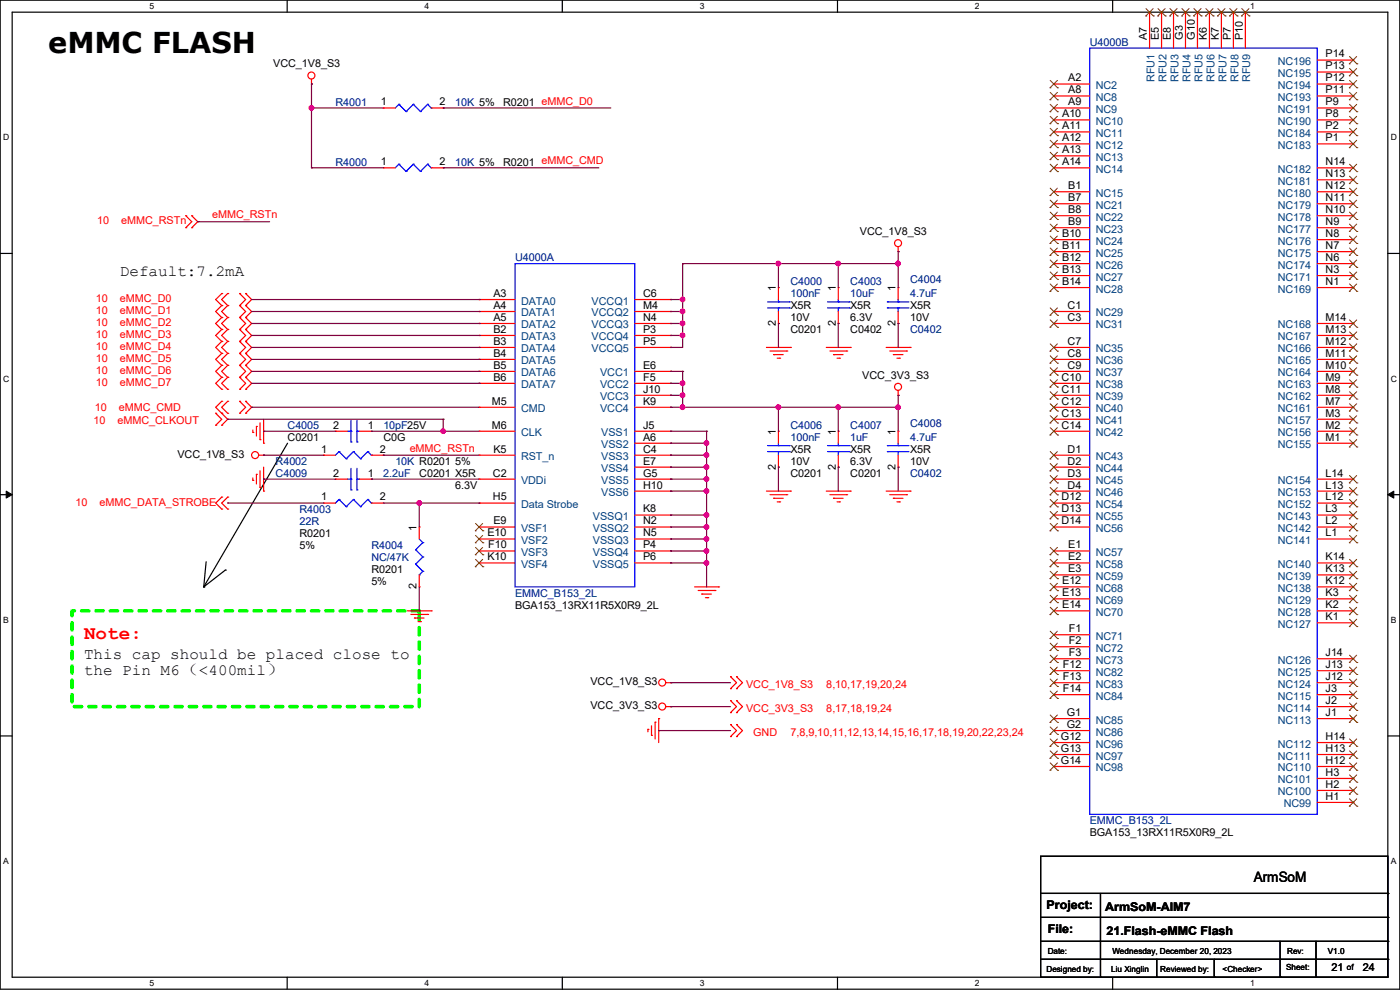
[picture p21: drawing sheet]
<svg xmlns="http://www.w3.org/2000/svg" width="297mm" height="210mm" viewBox="0 0 297 210" stroke-linecap="round" stroke-linejoin="round" font-family="sans-serif">
<defs><g id="words">
<text font-size="6.1" x="10.2" y="11.2">eMMC FLASH</text>
<text font-size="4.1" fill="#f00" x="17.8" y="135.6">Note:</text>
<g font-size="3.3">
<text x="25.4" y="58.5">Default:7.2mA</text>
<text x="17.8" y="139.8">This cap should be placed close to</text>
<text x="17.8" y="143.1">the Pin M6（&lt;400mil）</text>
</g>
<text font-size="3" x="266" y="187.2">ArmSoM</text>
<g font-size="2.5">
<text x="222" y="192.9">Project:</text>
<text x="222.3" y="198">File:</text>
<text x="234.5" y="193.2">ArmSoM-AIM7</text>
<text x="234.7" y="198.2">21.Flash-eMMC Flash</text>
</g>
<g font-size="2.3" fill="#000080">
<text x="231.2" y="9.7">U4000B</text>
<text x="71.2" y="22.4">R4001</text>
<text x="96.6" y="22.4">10K 5%</text>
<text x="71.2" y="35.1">R4000</text>
<text x="96.6" y="35.1">10K 5%</text>
<text x="109.3" y="55.5">U4000A</text>
<text x="167.7" y="60.5">C4000</text>
<text x="167.7" y="63.1">100nF</text>
<text x="180.4" y="60.5">C4003</text>
<text x="180.4" y="63.1">10uF</text>
<text x="193.1" y="60">C4004</text>
<text x="193.1" y="63.1">4.7uF</text>
<text x="193.1" y="70.7">C0402</text>
<text x="61" y="91">C4005</text>
<text x="81.3" y="91">10pF25V</text>
<text x="167.7" y="91">C4006</text>
<text x="167.7" y="93.6">100nF</text>
<text x="180.4" y="91">C4007</text>
<text x="180.4" y="93.6">1uF</text>
<text x="193.1" y="90.5">C4008</text>
<text x="193.1" y="93.6">4.7uF</text>
<text x="58.5" y="101.2">C4009</text>
<text x="58.5" y="98.6">R4002</text>
<text x="81.3" y="101.2">2.2uF</text>
<text x="83.9" y="98.6">10K R0201 5%</text>
<text x="193.1" y="101.2">C0402</text>
<text x="63.5" y="108.8">R4003</text>
<text x="63.5" y="111.3">22R</text>
<text x="78.8" y="116.4">R4004</text>
<text x="78.8" y="119">NC/47K</text>
<text x="109.3" y="126.6">EMMC_B153_2L</text>
<text x="231.2" y="174.8">EMMC_B153_2L</text>
</g>
<g font-size="2.3">
<text x="243.3" y="8.4" transform="rotate(-90 243.3 8.4)">A7</text>
<text x="245.9" y="8.4" transform="rotate(-90 245.9 8.4)">E5</text>
<text x="248.4" y="8.4" transform="rotate(-90 248.4 8.4)">E8</text>
<text x="251" y="8.4" transform="rotate(-90 251 8.4)">G3</text>
<text x="253.5" y="8.4" transform="rotate(-90 253.5 8.4)">G10</text>
<text x="256" y="8.4" transform="rotate(-90 256 8.4)">K6</text>
<text x="258.6" y="8.4" transform="rotate(-90 258.6 8.4)">K7</text>
<text x="261.1" y="8.4" transform="rotate(-90 261.1 8.4)">P7</text>
<text x="263.7" y="8.4" transform="rotate(-90 263.7 8.4)">P10</text>
<text x="58" y="14.3">VCC_1V8_S3</text>
<text x="226.6" y="17.3">A2</text>
<text x="281.2" y="17.3">P12</text>
<text x="281.2" y="14.7">P13</text>
<text x="281.2" y="12.2">P14</text>
<text x="80.8" y="22.4">1</text>
<text x="93.3" y="22.4">2</text>
<text x="106.7" y="22.4">R0201 eMMC_D0</text>
<text x="226.6" y="19.8">A8</text>
<text x="226.6" y="22.4">A9</text>
<text x="281.2" y="22.4">P9</text>
<text x="281.2" y="19.8">P11</text>
<text x="225.3" y="24.9">A10</text>
<text x="225.3" y="27.4">A11</text>
<text x="225.3" y="30">A12</text>
<text x="281.2" y="30">P1</text>
<text x="281.2" y="27.4">P2</text>
<text x="281.2" y="24.9">P8</text>
<text x="80.8" y="35.1">1</text>
<text x="93.3" y="35.1">2</text>
<text x="106.7" y="35.1">R0201 eMMC_CMD</text>
<text x="225.3" y="32.5">A13</text>
<text x="225.3" y="35.1">A14</text>
<text x="281.2" y="35.1">N14</text>
<text x="226.6" y="40.1">B1</text>
<text x="281.2" y="40.1">N12</text>
<text x="281.2" y="37.6">N13</text>
<text x="226.6" y="42.7">B7</text>
<text x="226.6" y="45.2">B8</text>
<text x="226.6" y="47.8">B9</text>
<text x="281.2" y="47.8">N9</text>
<text x="281.2" y="45.2">N10</text>
<text x="281.2" y="42.7">N11</text>
<text x="182.4" y="49.9">VCC_1V8_S3</text>
<text x="225.3" y="50.3">B10</text>
<text x="225.3" y="52.8">B11</text>
<text x="281.2" y="52.8">N7</text>
<text x="281.2" y="50.3">N8</text>
<text x="225.3" y="55.4">B12</text>
<text x="225.3" y="57.9">B13</text>
<text x="281.2" y="57.9">N3</text>
<text x="281.2" y="55.4">N6</text>
<text x="104.7" y="63">A3</text>
<text x="104.7" y="65.5">A4</text>
<text x="136.4" y="65.5">M4</text>
<text x="136.4" y="63">C6</text>
<text x="164.6" y="61.8" transform="rotate(-90 164.6 61.8)">1</text>
<text x="167.7" y="65.6">X5R</text>
<text x="177.3" y="61.8" transform="rotate(-90 177.3 61.8)">1</text>
<text x="180.4" y="65.6">X5R</text>
<text x="190" y="61.8" transform="rotate(-90 190 61.8)">1</text>
<text x="193.1" y="65.6">X5R</text>
<text x="225.3" y="60.5">B14</text>
<text x="226.5" y="65.5">C1</text>
<text x="281.2" y="60.5">N1</text>
<text x="104.7" y="70.6">B2</text>
<text x="104.7" y="68.1">A5</text>
<text x="136.4" y="68.1">N4</text>
<text x="136.4" y="70.6">P3</text>
<text x="164.6" y="69.1" transform="rotate(-90 164.6 69.1)">2</text>
<text x="167.7" y="70.7">C0201</text>
<text x="167.7" y="68.2">10V</text>
<text x="177.3" y="69.1" transform="rotate(-90 177.3 69.1)">2</text>
<text x="180.4" y="70.7">C0402</text>
<text x="180.4" y="68.2">6.3V</text>
<text x="190" y="69.1" transform="rotate(-90 190 69.1)">2</text>
<text x="193.1" y="68.2">10V</text>
<text x="226.5" y="68.1">C3</text>
<text x="281.2" y="70.6">M13</text>
<text x="281.2" y="68.1">M14</text>
<text x="104.7" y="73.2">B3</text>
<text x="104.7" y="75.7">B4</text>
<text x="136.4" y="73.2">P5</text>
<text x="226.5" y="73.2">C7</text>
<text x="226.5" y="75.7">C8</text>
<text x="281.2" y="75.7">M11</text>
<text x="281.2" y="73.2">M12</text>
<text x="104.7" y="78.2">B5</text>
<text x="104.7" y="80.8">B6</text>
<text x="136.4" y="83.3">J10</text>
<text x="136.4" y="80.8">F5</text>
<text x="136.4" y="78.2">E6</text>
<text x="182.9" y="80.3">VCC_3V3_S3</text>
<text x="225.2" y="80.8">C10</text>
<text x="225.2" y="83.3">C11</text>
<text x="226.5" y="78.2">C9</text>
<text x="281.2" y="83.3">M8</text>
<text x="281.2" y="80.8">M9</text>
<text x="281.2" y="78.2">M10</text>
<text x="104.3" y="85.9">M5</text>
<text x="136.4" y="85.9">K9</text>
<text x="225.2" y="85.9">C12</text>
<text x="225.2" y="88.4">C13</text>
<text x="281.2" y="88.4">M3</text>
<text x="281.2" y="85.9">M7</text>
<text x="61" y="93.6">C0201</text>
<text x="70.7" y="90.9">2</text>
<text x="78" y="90.9">1</text>
<text x="81.3" y="93.6">C0G</text>
<text x="104.3" y="90.9">M6</text>
<text x="136.4" y="93.5">A6</text>
<text x="136.4" y="90.9">J5</text>
<text x="164.6" y="92.2" transform="rotate(-90 164.6 92.2)">1</text>
<text x="177.3" y="92.2" transform="rotate(-90 177.3 92.2)">1</text>
<text x="190" y="92.2" transform="rotate(-90 190 92.2)">1</text>
<text x="225.2" y="90.9">C14</text>
<text x="281.2" y="93.5">M1</text>
<text x="281.2" y="90.9">M2</text>
<text x="37.6" y="97.1">VCC_1V8_S3</text>
<text x="68.1" y="96">1</text>
<text x="70.7" y="101.1">2</text>
<text x="78" y="101.1">1</text>
<text x="80.6" y="96">2</text>
<text x="88.9" y="101.2">C0201 X5R</text>
<text x="104.6" y="101.1">C2</text>
<text x="104.7" y="96">K5</text>
<text x="136.4" y="98.6">E7</text>
<text x="136.4" y="96">C4</text>
<text x="136.4" y="101.1">G5</text>
<text x="164.6" y="99.6" transform="rotate(-90 164.6 99.6)">2</text>
<text x="167.7" y="101.2">C0201</text>
<text x="167.7" y="96.1">X5R</text>
<text x="167.7" y="98.6">10V</text>
<text x="177.3" y="99.6" transform="rotate(-90 177.3 99.6)">2</text>
<text x="180.4" y="101.2">C0201</text>
<text x="180.4" y="96.1">X5R</text>
<text x="180.4" y="98.6">6.3V</text>
<text x="190" y="99.6" transform="rotate(-90 190 99.6)">2</text>
<text x="193.1" y="96.1">X5R</text>
<text x="193.1" y="98.6">10V</text>
<text x="226.5" y="96">D1</text>
<text x="226.5" y="98.6">D2</text>
<text x="226.5" y="101.1">D3</text>
<text x="281.2" y="101.1">L14</text>
<text x="68.1" y="106.2">1</text>
<text x="80.6" y="106.2">2</text>
<text x="96.6" y="103.7">6.3V</text>
<text x="104.6" y="106.2">H5</text>
<text x="136.4" y="103.6">H10</text>
<text x="225.2" y="106.2">D12</text>
<text x="226.5" y="103.6">D4</text>
<text x="281.2" y="106.2">L12</text>
<text x="281.2" y="103.6">L13</text>
<text x="63.5" y="113.9">R0201</text>
<text x="88.4" y="112.6" transform="rotate(-90 88.4 112.6)">1</text>
<text x="103.4" y="113.8">E10</text>
<text x="104.7" y="111.3">E9</text>
<text x="136.4" y="113.8">N5</text>
<text x="136.4" y="111.3">N2</text>
<text x="136.4" y="108.7">K8</text>
<text x="225.2" y="108.7">D13</text>
<text x="225.2" y="111.3">D14</text>
<text x="281.2" y="113.8">L1</text>
<text x="281.2" y="111.3">L2</text>
<text x="281.2" y="108.7">L3</text>
<text x="63.5" y="116.4">5%</text>
<text x="103.4" y="118.9">K10</text>
<text x="103.5" y="116.3">F10</text>
<text x="136.4" y="116.3">P4</text>
<text x="136.4" y="118.9">P6</text>
<text x="226.6" y="116.3">E1</text>
<text x="226.6" y="118.9">E2</text>
<text x="281.2" y="118.9">K14</text>
<text x="78.8" y="121.5">R0201</text>
<text x="78.8" y="124">5%</text>
<text x="88.4" y="125" transform="rotate(-90 88.4 125)">2</text>
<text x="225.3" y="124">E12</text>
<text x="226.6" y="121.4">E3</text>
<text x="281.2" y="124">K12</text>
<text x="281.2" y="121.4">K13</text>
<text x="109.3" y="129.1">BGA153_13RX11R5X0R9_2L</text>
<text x="225.3" y="126.5">E13</text>
<text x="225.3" y="129">E14</text>
<text x="281.2" y="131.6">K1</text>
<text x="281.2" y="129">K2</text>
<text x="281.2" y="126.5">K3</text>
<text x="226.7" y="134.1">F1</text>
<text x="226.7" y="136.7">F2</text>
<text x="225.5" y="141.7">F12</text>
<text x="226.7" y="139.2">F3</text>
<text x="281.2" y="141.7">J13</text>
<text x="281.2" y="139.2">J14</text>
<text x="125.3" y="145.4">VCC_1V8_S3</text>
<text x="225.5" y="144.3">F13</text>
<text x="225.5" y="146.8">F14</text>
<text x="281.2" y="149.4">J2</text>
<text x="281.2" y="146.8">J3</text>
<text x="281.2" y="144.3">J12</text>
<text x="125.3" y="150.5">VCC_3V3_S3</text>
<text x="226.4" y="151.9">G1</text>
<text x="226.4" y="154.4">G2</text>
<text x="281.2" y="151.9">J1</text>
<text x="225.1" y="157">G12</text>
<text x="225.1" y="159.5">G13</text>
<text x="281.2" y="159.5">H13</text>
<text x="281.2" y="157">H14</text>
<text x="225.1" y="162.1">G14</text>
<text x="281.2" y="167.1">H2</text>
<text x="281.2" y="164.6">H3</text>
<text x="281.2" y="162.1">H12</text>
<text x="281.2" y="169.7">H1</text>
<text x="231.2" y="177.4">BGA153_13RX11R5X0R9_2L</text>
<text x="282.5" y="206.1">21</text>
<text x="289.1" y="206.1">24</text>
</g>
<g font-size="2.3" fill="#004080">
<text x="244.9" y="17.4" transform="rotate(-90 244.9 17.4)">RFU1</text>
<text x="247.5" y="17.4" transform="rotate(-90 247.5 17.4)">RFU2</text>
<text x="250" y="17.4" transform="rotate(-90 250 17.4)">RFU3</text>
<text x="252.6" y="17.4" transform="rotate(-90 252.6 17.4)">RFU4</text>
<text x="255.1" y="17.4" transform="rotate(-90 255.1 17.4)">RFU5</text>
<text x="257.6" y="17.4" transform="rotate(-90 257.6 17.4)">RFU6</text>
<text x="260.2" y="17.4" transform="rotate(-90 260.2 17.4)">RFU7</text>
<text x="262.7" y="17.4" transform="rotate(-90 262.7 17.4)">RFU8</text>
<text x="265.3" y="17.4" transform="rotate(-90 265.3 17.4)">RFU9</text>
<text x="271.1" y="16.3">NC195</text>
<text x="271.1" y="13.8">NC196</text>
<text x="232.5" y="18.9">NC2</text>
<text x="232.5" y="21.4">NC8</text>
<text x="232.5" y="24">NC9</text>
<text x="271.1" y="24">NC191</text>
<text x="271.1" y="21.4">NC193</text>
<text x="271.1" y="18.9">NC194</text>
<text x="232.5" y="26.5">NC10</text>
<text x="232.5" y="29">NC11</text>
<text x="271.1" y="29">NC184</text>
<text x="271.1" y="26.5">NC190</text>
<text x="232.5" y="31.6">NC12</text>
<text x="232.5" y="34.1">NC13</text>
<text x="271.1" y="31.6">NC183</text>
<text x="232.5" y="36.7">NC14</text>
<text x="232.5" y="41.7">NC15</text>
<text x="271.1" y="41.7">NC180</text>
<text x="271.1" y="39.2">NC181</text>
<text x="271.1" y="36.7">NC182</text>
<text x="232.5" y="44.3">NC21</text>
<text x="232.5" y="46.8">NC22</text>
<text x="271.1" y="46.8">NC178</text>
<text x="271.1" y="44.3">NC179</text>
<text x="232.5" y="49.4">NC23</text>
<text x="232.5" y="51.9">NC24</text>
<text x="271.1" y="51.9">NC176</text>
<text x="271.1" y="49.4">NC177</text>
<text x="232.5" y="54.4">NC25</text>
<text x="232.5" y="57">NC26</text>
<text x="232.5" y="59.5">NC27</text>
<text x="271.1" y="59.5">NC171</text>
<text x="271.1" y="57">NC174</text>
<text x="271.1" y="54.4">NC175</text>
<text x="110.5" y="64.6">DATA0</text>
<text x="125.5" y="64.6">VCCQ1</text>
<text x="232.5" y="62.1">NC28</text>
<text x="271.1" y="62.1">NC169</text>
<text x="110.5" y="67.1">DATA1</text>
<text x="110.5" y="69.7">DATA2</text>
<text x="125.5" y="69.7">VCCQ3</text>
<text x="125.5" y="67.1">VCCQ2</text>
<text x="232.5" y="67.1">NC29</text>
<text x="232.5" y="69.7">NC31</text>
<text x="271.1" y="69.7">NC168</text>
<text x="110.5" y="72.2">DATA3</text>
<text x="110.5" y="74.8">DATA4</text>
<text x="110.5" y="77.3">DATA5</text>
<text x="125.5" y="74.8">VCCQ5</text>
<text x="125.5" y="72.2">VCCQ4</text>
<text x="232.5" y="74.8">NC35</text>
<text x="232.5" y="77.3">NC36</text>
<text x="271.1" y="77.3">NC165</text>
<text x="271.1" y="74.8">NC166</text>
<text x="271.1" y="72.2">NC167</text>
<text x="110.5" y="79.8">DATA6</text>
<text x="110.5" y="82.4">DATA7</text>
<text x="127.3" y="82.4">VCC2</text>
<text x="127.3" y="79.8">VCC1</text>
<text x="232.5" y="79.8">NC37</text>
<text x="232.5" y="82.4">NC38</text>
<text x="271.1" y="82.4">NC163</text>
<text x="271.1" y="79.8">NC164</text>
<text x="110.5" y="87.5">CMD</text>
<text x="127.3" y="87.5">VCC4</text>
<text x="127.3" y="84.9">VCC3</text>
<text x="232.5" y="84.9">NC39</text>
<text x="232.5" y="87.5">NC40</text>
<text x="271.1" y="87.5">NC161</text>
<text x="271.1" y="84.9">NC162</text>
<text x="110.5" y="92.5">CLK</text>
<text x="127.6" y="95.1">VSS2</text>
<text x="127.6" y="92.5">VSS1</text>
<text x="232.5" y="90">NC41</text>
<text x="232.5" y="92.5">NC42</text>
<text x="271.1" y="95.1">NC155</text>
<text x="271.1" y="92.5">NC156</text>
<text x="271.1" y="90">NC157</text>
<text x="110.5" y="97.6">RST_n</text>
<text x="127.6" y="100.2">VSS4</text>
<text x="127.6" y="97.6">VSS3</text>
<text x="232.5" y="97.6">NC43</text>
<text x="232.5" y="100.2">NC44</text>
<text x="110.5" y="102.7">VDDi</text>
<text x="110.5" y="107.8">Data Strobe</text>
<text x="127.6" y="102.7">VSS5</text>
<text x="127.6" y="105.2">VSS6</text>
<text x="232.5" y="102.7">NC45</text>
<text x="232.5" y="105.2">NC46</text>
<text x="232.5" y="107.8">NC54</text>
<text x="271.1" y="107.8">NC152</text>
<text x="271.1" y="105.2">NC153</text>
<text x="271.1" y="102.7">NC154</text>
<text x="110.5" y="112.9">VSF1</text>
<text x="125.8" y="112.9">VSSQ2</text>
<text x="125.8" y="110.3">VSSQ1</text>
<text x="232.5" y="110.3">NC55</text>
<text x="232.5" y="112.9">NC56</text>
<text x="271.1" y="112.9">NC142</text>
<text x="271.1" y="110.3">NC143</text>
<text x="110.5" y="115.4">VSF2</text>
<text x="110.5" y="117.9">VSF3</text>
<text x="125.8" y="117.9">VSSQ4</text>
<text x="125.8" y="115.4">VSSQ3</text>
<text x="232.5" y="117.9">NC57</text>
<text x="271.1" y="115.4">NC141</text>
<text x="110.5" y="120.5">VSF4</text>
<text x="125.8" y="120.5">VSSQ5</text>
<text x="232.5" y="120.5">NC58</text>
<text x="232.5" y="123">NC59</text>
<text x="232.5" y="125.6">NC68</text>
<text x="271.1" y="125.6">NC138</text>
<text x="271.1" y="123">NC139</text>
<text x="271.1" y="120.5">NC140</text>
<text x="232.5" y="128.1">NC69</text>
<text x="232.5" y="130.6">NC70</text>
<text x="271.1" y="130.6">NC128</text>
<text x="271.1" y="128.1">NC129</text>
<text x="232.5" y="135.7">NC71</text>
<text x="271.1" y="133.2">NC127</text>
<text x="232.5" y="138.3">NC72</text>
<text x="232.5" y="140.8">NC73</text>
<text x="232.5" y="143.3">NC82</text>
<text x="271.1" y="143.3">NC125</text>
<text x="271.1" y="140.8">NC126</text>
<text x="232.5" y="145.9">NC83</text>
<text x="232.5" y="148.4">NC84</text>
<text x="271.1" y="148.4">NC115</text>
<text x="271.1" y="145.9">NC124</text>
<text x="232.5" y="153.5">NC85</text>
<text x="271.1" y="153.5">NC113</text>
<text x="271.1" y="151">NC114</text>
<text x="232.5" y="156">NC86</text>
<text x="232.5" y="158.6">NC96</text>
<text x="232.5" y="161.1">NC97</text>
<text x="271.1" y="161.1">NC111</text>
<text x="271.1" y="158.6">NC112</text>
<text x="232.5" y="163.7">NC98</text>
<text x="271.1" y="166.2">NC101</text>
<text x="271.1" y="163.7">NC110</text>
<text x="271.1" y="168.7">NC100</text>
<text x="272.3" y="171.3">NC99</text>
</g>
<g font-size="2.3" fill="#f00">
<text x="20.6" y="47.6">10</text>
<text x="25.7" y="47.6">eMMC_RSTn</text>
<text x="45" y="46.3">eMMC_RSTn</text>
<text x="20.4" y="64.1">10</text>
<text x="25.4" y="64.1">eMMC_D0</text>
<text x="20.4" y="66.6">10</text>
<text x="20.4" y="69.2">10</text>
<text x="20.4" y="71.7">10</text>
<text x="25.4" y="66.6">eMMC_D1</text>
<text x="25.4" y="69.2">eMMC_D2</text>
<text x="25.4" y="71.7">eMMC_D3</text>
<text x="20.4" y="74.3">10</text>
<text x="20.4" y="76.8">10</text>
<text x="25.4" y="74.3">eMMC_D4</text>
<text x="25.4" y="76.8">eMMC_D5</text>
<text x="20.4" y="79.3">10</text>
<text x="20.4" y="81.9">10</text>
<text x="25.4" y="79.3">eMMC_D6</text>
<text x="25.4" y="81.9">eMMC_D7</text>
<text x="20.1" y="87.2">10</text>
<text x="25.2" y="87.2">eMMC_CMD</text>
<text x="19.9" y="90">10</text>
<text x="24.9" y="90">eMMC_CLKOUT</text>
<text x="86.9" y="95.8">eMMC_RSTn</text>
<text x="16" y="107.3">10</text>
<text x="21.1" y="107.3">eMMC_DATA_STROBE</text>
<text x="158.3" y="145.9">VCC_1V8_S3</text>
<text x="175.3" y="145.9">8,10,17,19,20,24</text>
<text x="158.3" y="151">VCC_3V3_S3</text>
<text x="175.3" y="151">8,17,18,19,24</text>
<text x="159.8" y="156">GND</text>
<text x="167.7" y="156">7,8,9,10,11,12,13,14,15,16,17,18,19,20,22,23,24</text>
</g>
<g font-size="1.8">
<text x="31.7" y="1.9">5</text>
<text x="90.1" y="1.9">4</text>
<text x="148.5" y="1.9">3</text>
<text x="206.8" y="1.9">2</text>
<text x="265.2" y="1.9">1</text>
<text x=".7" y="29.8">D</text>
<text x="295.1" y="29.8">D</text>
<text x=".7" y="80.9">C</text>
<text x="295.1" y="80.9">C</text>
<text x=".7" y="132.1">B</text>
<text x="295.1" y="132.1">B</text>
<text x=".7" y="183.3">A</text>
<text x="295.1" y="183.3">A</text>
<text x="222.3" y="202.3">Date:</text>
<text x="236" y="202.3">Wednesday, December 20, 2023</text>
<text x="273.1" y="202.3">Rev:</text>
<text x="281.7" y="202.3">V1.0</text>
<text x="31.7" y="209.2">5</text>
<text x="90.1" y="209.2">4</text>
<text x="148.5" y="209.2">3</text>
<text x="206.8" y="209.2">2</text>
<text x="222" y="206.1">Designed by:</text>
<text x="235.7" y="206.1">Liu Xinglin</text>
<text x="246.2" y="206.1">Reviewed by:</text>
<text x="259.4" y="206.1">&lt;Checker&gt;</text>
<text x="265.2" y="209.2">1</text>
<text x="272.8" y="205.9">Sheet:</text>
<text x="285.7" y="205.9">of</text>
</g>
</g></defs>
<path d="M0 0h297v209.8h-297zM2.6 2.6h291.8v204.7h-291.8z" fill="none" stroke="#000" stroke-width=".25"/>
<g fill="#fff">
<path d="M31.7 .3h1v2h-1z"/>
<path d="M31.7 207.6h1v1.9h-1z"/>
</g>
<path d="M60.9 0v2.6M60.9 207.3v2.5" fill="none" stroke="#000" stroke-width=".25"/>
<g fill="#fff">
<path d="M90.1 .3h1v2h-1z"/>
<path d="M90.1 207.6h1v1.9h-1z"/>
</g>
<path d="M119.3 0v2.6M119.3 207.3v2.5" fill="none" stroke="#000" stroke-width=".25"/>
<g fill="#fff">
<path d="M148.5 .3h.9v2h-.9z"/>
<path d="M148.5 207.6h.9v1.9h-.9z"/>
</g>
<path d="M177.7 0v2.6M177.7 207.3v2.5" fill="none" stroke="#000" stroke-width=".25"/>
<g fill="#fff">
<path d="M206.8 .3h1v2h-1z"/>
<path d="M206.8 207.6h1v1.9h-1z"/>
</g>
<path d="M236.1 0v2.6M236.1 207.3v2.5" fill="none" stroke="#000" stroke-width=".25"/>
<g fill="#fff">
<path d="M265.2 .3h1v2h-1z"/>
<path d="M265.2 207.6h1v1.9h-1z"/>
<path d="M.7 28.2h1.2v1.9h-1.2z"/>
<path d="M295.1 28.2h1.2v1.9h-1.2z"/>
<path d="M.7 79.3h1.2v2h-1.2z"/>
<path d="M295.1 79.3h1.2v2h-1.2z"/>
</g>
<path d="M0 53.8h2.6M294.4 53.8h2.6" fill="none" stroke="#000" stroke-width=".25"/>
<g fill="#fff">
<path d="M.7 130.5h1.2v2h-1.2z"/>
<path d="M295.1 130.5h1.1v2h-1.1z"/>
</g>
<path d="M0 104.9h2.6M294.4 104.9h2.6" fill="none" stroke="#000" stroke-width=".25"/>
<path d="M1.3 104.2l1.3 .7-1.3 .8zM294.4 104.9l1.3-.7v1.5z" fill="#000" stroke="#000" stroke-width=".21"/>
<g fill="#fff">
<path d="M.7 181.7h1.2v2h-1.2z"/>
<path d="M295.1 181.7h1.1v2h-1.1z"/>
</g>
<g fill="none" stroke="#000" stroke-width=".25">
<path d="M61 94l-17.8 30.5M43.7 119.2l-.5 5.3M43.2 124.5h.1M47.8 120.9h.1M47.8 120.9l-4.6 3.6M0 156.1h2.6M294.4 156.1h2.6M220.8 181.7h73.6v25.6h-73.6zM220.8 189.5h73.6M220.8 194.6h73.6M220.8 199.7h73.6M233.5 189.5v17.8"/>
<path d="M271.6 199.7v7.6M279.2 199.7v7.6M294.4 189.5h.1M294.4 194.6h.1M294.4 199.7h.1M220.8 203.5h73.6M233.5 207.3h.1M245.4 207.3h.1M245.4 203.5v3.8M257.6 207.3h.1M257.6 203.5v3.8M271.6 207.3h.1"/>
<path d="M279.2 207.3h.1M294.4 203.5h.1"/>
</g>
<path d="M15.3 129.6h73.6v20.3h-73.6z" fill="none" stroke="#0f0" stroke-width=".76" stroke-dasharray="1.5 1.5"/>
<g fill="none" stroke="#f00" stroke-width=".25">
<path d="M66.1 17.8h.1M66.1 16.8v1M223.6 17.8h.1M223.6 17.8h7.6M243.9 2.6h.1M243.9 2.6v7.6M246.4 2.6h.1M246.4 2.6v7.6M249 2.6h.1M249 2.6v7.6M251.5 2.6h.1M251.5 2.6v7.6"/>
<path d="M254 2.6h.1M254 2.6v7.6M256.6 2.6h.1M256.6 2.6v7.6M259.1 2.6h.1M259.1 2.6v7.6M261.7 2.6h.1M261.7 2.6v7.6M264.2 2.6h.1M264.2 2.6v7.6M279.4 17.8h7.7M279.4 15.3h7.7"/>
<path d="M279.4 12.7h7.7M287.1 17.8h.1M287.1 15.3h.1M287.1 12.7h.1M81.3 22.9h.1M81.3 35.6h.1M81.3 22.9h2.6M81.3 35.6h2.6M91.5 22.9h2.5M91.5 35.6h2.5M94 22.9h.1M94 35.6h.1"/>
<path d="M223.6 20.4h.1M223.6 22.9h.1M223.6 25.4h.1M223.6 28h.1M223.6 30.5h.1M223.6 33.1h.1M223.6 35.6h.1M223.6 22.9h7.6M223.6 20.4h7.6M223.6 25.4h7.6M223.6 28h7.6M223.6 30.5h7.6"/>
<path d="M223.6 33.1h7.6M223.6 35.6h7.6M279.4 22.9h7.7M279.4 20.4h7.7M279.4 25.4h7.7M279.4 28h7.7M279.4 30.5h7.7M279.4 35.6h7.7M279.4 38.1h7.7M287.1 38.1h.1M287.1 35.6h.1M287.1 30.5h.1"/>
<path d="M287.1 28h.1M287.1 25.4h.1M287.1 22.9h.1M287.1 20.4h.1M39.4 45.8h.1M39.4 48.3h.1M39.4 45.8l1.3 1.2-1.3 1.3M40.7 48.3h.1M40.7 45.8h.1M40.7 45.8l1.3 1.2-1.3 1.3M190.5 53.4h.1M190.5 52.4v1"/>
<path d="M223.6 40.7h.1M223.6 43.2h.1M223.6 45.8h.1M223.6 48.3h.1M223.6 50.8h.1M223.6 53.4h.1M223.6 55.9h.1M223.6 58.5h.1M223.6 40.7h7.6M223.6 43.2h7.6M223.6 45.8h7.6M223.6 48.3h7.6"/>
<path d="M223.6 50.8h7.6M223.6 53.4h7.6M223.6 55.9h7.6M223.6 58.5h7.6M279.4 40.7h7.7M279.4 43.2h7.7M279.4 45.8h7.7M279.4 48.3h7.7M279.4 50.8h7.7M279.4 53.4h7.7M279.4 55.9h7.7M279.4 58.5h7.7"/>
<path d="M287.1 58.5h.1M287.1 55.9h.1M287.1 53.4h.1M287.1 50.8h.1M287.1 48.3h.1M287.1 45.8h.1M287.1 43.2h.1M287.1 40.7h.1M47 62.3h.1M47 64.8h.1M47 67.4h.1M47 69.9h.1"/>
<path d="M47 72.4h.1M47 75h.1M47 77.5h.1M47 69.9l-1.2 1.3 1.2 1.2M47 62.3l-1.2 1.2 1.2 1.3M47 72.4l-1.2 1.3 1.2 1.3M47 64.8l-1.2 1.3 1.2 1.3M47 75l-1.2 1.2 1.2 1.3M47 67.4l-1.2 1.2 1.2 1.3M47 77.5l-1.2 1.3 1.2 1.3M48.3 62.3h.1M48.3 64.8h.1"/>
<path d="M48.3 67.4h.1M48.3 69.9h.1M48.3 72.4h.1M48.3 75h.1M48.3 77.5h.1M48.3 67.4l-1.3 1.2 1.3 1.3M48.3 62.3l-1.3 1.2 1.3 1.3M48.3 69.9l-1.3 1.3 1.3 1.2M48.3 64.8l-1.3 1.3 1.3 1.3M48.3 72.4l-1.3 1.3 1.3 1.3M48.3 75l-1.3 1.2 1.3 1.3M48.3 77.5l-1.3 1.3 1.3 1.3"/>
<path d="M50.8 62.3h.1M50.8 64.8h.1M50.8 67.4h.1M50.8 69.9h.1M50.8 72.4h.1M50.8 75h.1M50.8 77.5h.1M50.8 62.3l1.3 1.2-1.3 1.3M50.8 67.4l1.3 1.2-1.3 1.3M50.8 64.8l1.3 1.3-1.3 1.3M50.8 69.9l1.3 1.3-1.3 1.2M50.8 72.4l1.3 1.3-1.3 1.3"/>
<path d="M50.8 75l1.3 1.2-1.3 1.3M50.8 77.5l1.3 1.3-1.3 1.3M52.1 64.8h.1M52.1 62.3h.1M52.1 67.4h.1M52.1 69.9h.1M52.1 72.4h.1M52.1 75h.1M52.1 77.5h.1M52.1 62.3l1.3 1.2-1.3 1.3M52.1 69.9l1.3 1.3-1.3 1.2M52.1 64.8l1.3 1.3-1.3 1.3"/>
<path d="M52.1 72.4l1.3 1.3-1.3 1.3M52.1 67.4l1.3 1.2-1.3 1.3M52.1 75l1.3 1.2-1.3 1.3M52.1 77.5l1.3 1.3-1.3 1.3M101.6 71.2h.1M101.6 63.5h.1M101.6 66.1h.1M101.6 68.6h.1M101.6 73.7h.1M101.6 76.2h.1M101.6 78.8h.1M101.6 73.7h7.7"/>
<path d="M101.6 66.1h7.7M101.6 68.6h7.7M101.6 76.2h7.7M101.6 78.8h7.7M101.6 71.2h7.7M101.6 63.5h7.7M134.7 73.7h7.6M134.7 66.1h7.6M134.7 68.6h7.6M134.7 78.8h7.6M134.7 71.2h7.6M134.7 63.5h7.6"/>
<path d="M142.3 78.8h.1M142.3 68.6h.1M142.3 66.1h.1M142.3 63.5h.1M142.3 73.7h.1M142.3 71.2h.1M162.6 73.7h5.1M163.4 74.5h3.5M164.1 75.2h.1M164.1 75.2h2.1M164.9 76h.5M165.1 61h.1"/>
<path d="M165.1 68.6h.1M165.1 61v2.5M165.1 66.1v2.5M165.4 76h.1M166.9 74.5h.1M167.7 73.7h.1M175.3 73.7h5.1M176.1 74.5h3.5M176.8 75.2h.1M176.8 75.2h2.1M177.6 76h.5M177.8 61h.1"/>
<path d="M177.8 68.6h.1M177.8 61v2.5M177.8 66.1v2.5M178.1 76h.1M179.6 74.5h.1M180.4 73.7h.1M188 73.7h5.1M188.8 74.5h3.5M189.5 75.2h.1M189.5 75.2h2.1M190.3 76h.5M190.5 61h.1"/>
<path d="M190.5 68.6h.1M190.5 61v2.5M190.5 66.1v2.5M190.8 76h.1M192.3 74.5h.1M193.1 73.7h.1M223.6 61h.1M223.6 66.1h.1M223.6 68.6h.1M223.6 73.7h.1M223.6 76.2h.1M223.6 78.8h.1"/>
<path d="M223.6 73.7h7.6M223.6 61h7.6M223.6 66.1h7.6M223.6 68.6h7.6M223.6 76.2h7.6M223.6 78.8h7.6M279.4 73.7h7.7M279.4 61h7.7M279.4 68.6h7.7M279.4 76.2h7.7M279.4 78.8h7.7M279.4 71.2h7.7"/>
<path d="M287.1 78.8h.1M287.1 76.2h.1M287.1 73.7h.1M287.1 71.2h.1M287.1 68.6h.1M287.1 61h.1M45.8 87.7h.1M45.8 90.2h.1M45.8 87.7l1.2 1.2-1.2 1.3M47 80.1h.1M47 82.6h.1M47 90.2h.1"/>
<path d="M47 87.7h.1M47 85.1h.1M47 80.1l-1.2 1.2 1.2 1.3M47 85.1l-1.2 1.3 2.5 2.5-1.3 1.3M48.3 80.1h.1M48.3 82.6h.1M48.3 85.1h.1M48.3 87.7h.1M48.3 80.1l-1.3 1.2 1.3 1.3M48.3 85.1l-1.3 1.3 1.3 1.3M50.8 80.1h.1M50.8 82.6h.1"/>
<path d="M50.8 85.1h.1M50.8 87.7h.1M50.8 80.1l1.3 1.2-1.3 1.3M50.8 85.1l1.3 1.3-1.3 1.3M52.1 80.1h.1M52.1 82.6h.1M52.1 87.7h.1M52.1 85.1h.1M52.1 80.1l1.3 1.2-1.3 1.3M52.1 85.1l1.3 1.3-1.3 1.3M53.6 91.7h.1M53.6 91.2v.5"/>
<path d="M54.4 90.5h.1M54.4 90.5v2M54.9 96.6h1M55.2 93.3h.1M55.2 89.7v3.6M55.2 99.9v3.5M55.9 96.6h.1M55.9 94h.1M55.9 88.9v5.1M55.9 99.1v5.1M68.6 96.6h.1M68.6 96.6h2.6"/>
<path d="M71.2 91.5h.1M71.2 91.5h2.5M76.2 91.5h2.6M78.8 91.5h.1M78.8 96.6h2.5M81.3 96.6h.1M101.6 81.3h.1M101.6 96.6h.1M101.6 86.4h.1M101.6 91.5h.1M101.6 96.6h7.7M101.6 81.3h7.7"/>
<path d="M101.6 86.4h7.7M101.6 91.5h7.7M134.7 96.6h7.6M134.7 81.3h7.6M134.7 83.9h7.6M134.7 86.4h7.6M134.7 91.5h7.6M134.7 99.1h7.6M134.7 94h7.6M142.3 86.4h.1M142.3 99.1h.1M142.3 83.9h.1"/>
<path d="M142.3 94h.1M142.3 81.3h.1M142.3 91.5h.1M142.3 96.6h.1M165.1 91.5h.1M165.1 99.1h.1M165.1 91.5v2.5M165.1 96.6v2.5M177.8 91.5h.1M177.8 99.1h.1M177.8 91.5v2.5M177.8 96.6v2.5"/>
<path d="M190.5 83.9h.1M190.5 91.5h.1M190.5 99.1h.1M190.5 82.8v1.1M190.5 91.5v2.5M190.5 96.6v2.5M223.6 81.3h.1M223.6 83.9h.1M223.6 86.4h.1M223.6 88.9h.1M223.6 91.5h.1M223.6 96.6h.1"/>
<path d="M223.6 99.1h.1M223.6 96.6h7.6M223.6 81.3h7.6M223.6 83.9h7.6M223.6 86.4h7.6M223.6 88.9h7.6M223.6 91.5h7.6M223.6 99.1h7.6M279.4 81.3h7.7M279.4 83.9h7.7M279.4 86.4h7.7M279.4 88.9h7.7"/>
<path d="M279.4 91.5h7.7M279.4 94h7.7M287.1 94h.1M287.1 91.5h.1M287.1 88.9h.1M287.1 86.4h.1M287.1 83.9h.1M287.1 81.3h.1M47 105.5h.1M47 108h.1M47 105.5l-1.2 1.2 1.2 1.3M48.3 105.5h.1"/>
<path d="M48.3 108h.1M48.3 105.5l-1.3 1.2 1.3 1.3M53.6 101.9h.1M53.6 101.4v.5M54.4 100.6h.1M54.4 100.6v2.1M55.2 103.4h.1M55.9 104.2h.1M68.6 106.7h.1M68.6 106.7h2.6M71.2 101.6h.1M71.2 101.6h2.5"/>
<path d="M76.2 101.6h2.6M78.8 101.6h.1M78.8 106.7h2.5M81.3 106.7h.1M88.9 111.8h.1M88.9 111.8v2.5M101.6 101.6h.1M101.6 106.7h.1M101.6 111.8h.1M101.6 114.3h.1M101.6 116.9h.1M101.6 119.4h.1"/>
<path d="M101.6 101.6h7.7M101.6 106.7h7.7M101.6 111.8h7.7M101.6 116.9h7.7M101.6 119.4h7.7M101.6 114.3h7.7M134.7 104.2h7.6M134.7 101.6h7.6M134.7 109.3h7.6M134.7 111.8h7.6M134.7 116.9h7.6M134.7 119.4h7.6"/>
<path d="M134.7 114.3h7.6M142.3 116.9h.1M142.3 114.3h.1M142.3 111.8h.1M142.3 109.3h.1M142.3 119.4h.1M142.3 101.6h.1M142.3 104.2h.1M162.6 104.2h5.1M163.4 104.9h3.5M164.1 105.7h.1M164.1 105.7h2.1"/>
<path d="M164.9 106.5h.5M165.4 106.5h.1M166.9 104.9h.1M167.7 104.2h.1M175.3 104.2h5.1M176.1 104.9h3.5M176.8 105.7h.1M176.8 105.7h2.1M177.6 106.5h.5M178.1 106.5h.1M179.6 104.9h.1M180.4 104.2h.1"/>
<path d="M188 104.2h5.1M188.8 104.9h3.5M189.5 105.7h.1M189.5 105.7h2.1M190.3 106.5h.5M190.8 106.5h.1M192.3 104.9h.1M193.1 104.2h.1M223.6 101.6h.1M223.6 104.2h.1M223.6 106.7h.1M223.6 109.3h.1"/>
<path d="M223.6 111.8h.1M223.6 116.9h.1M223.6 119.4h.1M223.6 104.2h7.6M223.6 101.6h7.6M223.6 106.7h7.6M223.6 109.3h7.6M223.6 111.8h7.6M223.6 116.9h7.6M223.6 119.4h7.6M279.4 104.2h7.7M279.4 101.6h7.7"/>
<path d="M279.4 106.7h7.7M279.4 109.3h7.7M279.4 111.8h7.7M279.4 119.4h7.7M279.4 114.3h7.7M287.1 119.4h.1M287.1 114.3h.1M287.1 111.8h.1M287.1 109.3h.1M287.1 106.7h.1M287.1 104.2h.1M287.1 101.6h.1"/>
<path d="M86.4 129.6h5.1M87.2 130.3h3.5M87.9 131.1h.1M87.9 131.1h2.1M88.7 131.9h.5M88.9 124.5h.1M88.9 122v2.5M89.2 131.9h.1M90.7 130.3h.1M91.5 129.6h.1M147.4 124.5h5M148.1 125.3h3.6"/>
<path d="M148.9 126h.1M148.9 126h2M149.6 126.8h.6M150.2 126.8h.1M151.7 125.3h.1M152.4 124.5h.1M223.6 122h.1M223.6 124.5h.1M223.6 127h.1M223.6 129.6h.1M223.6 134.7h.1M223.6 137.2h.1"/>
<path d="M223.6 139.7h.1M223.6 124.5h7.6M223.6 129.6h7.6M223.6 122h7.6M223.6 127h7.6M223.6 134.7h7.6M223.6 137.2h7.6M223.6 139.7h7.6M279.4 124.5h7.7M279.4 129.6h7.7M279.4 122h7.7M279.4 127h7.7"/>
<path d="M279.4 139.7h7.7M279.4 132.1h7.7M287.1 139.7h.1M287.1 132.1h.1M287.1 129.6h.1M287.1 127h.1M287.1 124.5h.1M287.1 122h.1M137.5 154.7h.1M137.5 154.7v.5M138.2 156h.1M138.2 154v2"/>
<path d="M139 153.2h.1M139 153.2v3.6M139.7 152.4h.1M139.7 152.4v5.1M141.3 144.8h1M141.3 149.9h1M142.3 144.8h.1M142.3 149.9h.1M155 146.1h.1M155 143.6h.1M155 151.2h.1M155 148.6h.1"/>
<path d="M155 156.3h.1M155 153.7h.1M155 143.6l1.3 1.2-1.3 1.3M155 148.6l1.3 1.3-1.3 1.3M155 153.7l1.3 1.3-1.3 1.3M156.3 146.1h.1M156.3 143.6h.1M156.3 151.2h.1M156.3 148.6h.1M156.3 156.3h.1M156.3 153.7h.1M156.3 143.6l1.2 1.2-1.2 1.3"/>
<path d="M156.3 148.6l1.2 1.3-1.2 1.3M156.3 153.7l1.2 1.3-1.2 1.3M223.6 142.3h.1M223.6 144.8h.1M223.6 147.4h.1M223.6 152.4h.1M223.6 155h.1M223.6 157.5h.1M223.6 144.8h7.6M223.6 142.3h7.6M223.6 147.4h7.6M223.6 152.4h7.6"/>
<path d="M223.6 155h7.6M223.6 157.5h7.6M279.4 144.8h7.7M279.4 149.9h7.7M279.4 142.3h7.7M279.4 147.4h7.7M279.4 152.4h7.7M279.4 157.5h7.7M287.1 157.5h.1M287.1 152.4h.1M287.1 149.9h.1M287.1 147.4h.1"/>
<path d="M287.1 144.8h.1M287.1 142.3h.1M223.6 160.1h.1M223.6 162.6h.1M223.6 160.1h7.6M223.6 162.6h7.6M279.4 160.1h7.7M279.4 162.6h7.7M279.4 170.2h7.7M279.4 167.7h7.7M279.4 165.1h7.7M287.1 170.2h.1"/>
<path d="M287.1 167.7h.1M287.1 165.1h.1M287.1 162.6h.1M287.1 160.1h.1"/>
<circle cx="66.1" cy="16" r=".74"/>
<circle cx="190.5" cy="51.6" r=".74"/>
<circle cx="54.1" cy="96.5" r=".74"/>
<circle cx="190.5" cy="82.1" r=".74"/>
<circle cx="140.5" cy="149.9" r=".74"/>
<circle cx="140.5" cy="144.8" r=".74"/>
</g>
<g fill="none" stroke="#00f" stroke-width=".25">
<path d="M231.2 10.2h48.2v162.6h-48.2zM84.6 22.1h.1M84.6 34.8h.1M84.6 22.1l-.7 .8M84.6 22.1l1.5 1.6M84.6 34.8l-.7 .8M84.6 34.8l1.5 1.6M86.1 23.7h.1M86.1 36.4h.1M87.7 22.1h.1M87.7 34.8h.1M87.7 22.1l-1.6 1.6"/>
<path d="M87.7 22.1l1.5 1.6M87.7 34.8l-1.6 1.6M87.7 34.8l1.5 1.6M89.2 23.7h.1M89.2 36.4h.1M90.7 22.1h.1M90.7 34.8h.1M90.7 22.1l-1.5 1.6M90.7 22.1l.8 .8M90.7 34.8l-1.5 1.6M90.7 34.8l.8 .8M91.5 22.9h.1"/>
<path d="M91.5 35.6h.1M109.3 55.9h25.4v68.6h-25.4zM162.9 65.3h4.5M162.9 64.1h4.5M165.1 64.1h.1M165.1 65.3h.1M165.1 63.5v.6M165.1 65.3v.8M167.4 65.3h.1M167.4 64.1h.1M175.6 65.3h4.5M175.6 64.1h4.5"/>
<path d="M177.8 64.1h.1M177.8 65.3h.1M177.8 63.5v.6M177.8 65.3v.8M180.1 65.3h.1M180.1 64.1h.1M188.3 65.3h.1M188.3 64.1h.1M188.3 65.3h4.5M188.3 64.1h4.5M190.5 64.1h.1M190.5 65.3h.1"/>
<path d="M190.5 63.5v.6M190.5 65.3v.8M71.9 95.8h.1M71.9 95.8l-.7 .8M71.9 95.8l1.5 1.5M73.4 97.3h.1M73.7 91.5h.8M74.5 93.8h.1M74.5 91.5h.1M74.5 89.2v4.6M74.5 99.4v4.5M75 95.8h.1"/>
<path d="M75 95.8l-1.6 1.5M75 95.8l1.5 1.5M75.7 91.5h.1M75.7 93.8h.1M75.7 91.5h.5M75.7 89.2v4.6M75.7 99.4v4.5M76.5 97.3h.1M78 95.8h.1M78 95.8l-1.5 1.5M78 95.8l.8 .8M78.8 96.6h.1"/>
<path d="M162.9 95.8h4.5M162.9 94.5h4.5M165.1 94.5h.1M165.1 95.8h.1M165.1 94v.5M165.1 95.8v.8M167.4 95.8h.1M167.4 94.5h.1M175.6 95.8h4.5M175.6 94.5h4.5M177.8 94.5h.1M177.8 95.8h.1"/>
<path d="M177.8 94v.5M177.8 95.8v.8M180.1 95.8h.1M180.1 94.5h.1M188.3 95.8h.1M188.3 94.5h.1M188.3 95.8h4.5M188.3 94.5h4.5M190.5 94.5h.1M190.5 95.8h.1M190.5 94v.5M190.5 95.8v.8"/>
<path d="M71.9 106h.1M71.9 106l-.7 .7M71.9 106l1.5 1.5M73.4 107.5h.1M73.7 101.6h.8M74.5 103.9h.1M74.5 101.6h.1M75 106h.1M75 106l-1.6 1.5M75 106l1.5 1.5M75.7 101.6h.1M75.7 103.9h.1"/>
<path d="M75.7 101.6h.5M76.5 107.5h.1M78 106h.1M78 106l-1.5 1.5M78 106l.8 .7M78.8 106.7h.1M88.2 116.6h.1M88.2 119.7h.1M88.2 116.6l1.5 1.6M88.2 119.7l1.5 1.5M88.9 114.3l.8 .8M89.7 115.1h.1"/>
<path d="M89.7 118.2h.1M89.7 115.1l-1.5 1.5M89.7 118.2l-1.5 1.5M88.9 122h.1M89.7 121.2h.1M89.7 121.2l-.8 .8"/>
</g>
<g fill="none" stroke="#804000" stroke-width=".21">
<path d="M222.8 18.6h.1M222.8 17.1l1.6 1.5M222.8 19.6l1.6 1.6M224.3 17.1l-1.5 1.5M224.3 19.6l-1.5 1.6M224.4 18.6h.1M243.1 3.4h.1M243.1 1.8l1.6 1.6M244.6 1.8l-1.5 1.6M244.7 3.4h.1M245.6 3.4h.1M245.7 1.8l1.5 1.6"/>
<path d="M247.2 1.8l-1.6 1.6M247.2 3.4h.1M248.2 3.4h.1M248.2 1.8l1.6 1.6M249.7 1.8l-1.5 1.6M249.8 3.4h.1M250.7 3.4h.1M250.7 1.8l1.6 1.6M252.3 1.8l-1.6 1.6M252.3 3.4h.1M253.2 3.4h.1M253.3 1.8l1.5 1.6"/>
<path d="M254.8 1.8l-1.6 1.6M254.8 3.4h.1M255.8 3.4h.1M255.8 1.8l1.6 1.6M257.3 1.8l-1.5 1.6M257.4 3.4h.1M258.3 3.4h.1M258.4 1.8l1.5 1.6M259.9 1.8l-1.6 1.6M259.9 3.4h.1M260.9 3.4h.1M260.9 1.8l1.6 1.6"/>
<path d="M262.4 1.8l-1.5 1.6M262.5 3.4h.1M263.4 3.4h.1M263.4 1.8l1.6 1.6M265 1.8l-1.6 1.6M265 3.4h.1M286.3 18.6h.1M286.3 16.1h.1M286.3 13.5h.1M286.3 19.6l1.6 1.6M286.3 17.1l1.6 1.5M286.3 14.5l1.6 1.6"/>
<path d="M286.3 12l1.6 1.5M287.8 17.1l-1.5 1.5M287.8 19.6l-1.5 1.6M287.8 14.5l-1.5 1.6M287.8 12l-1.5 1.5M287.9 18.6h.1M287.9 16.1h.1M287.9 13.5h.1M222.8 21.2h.1M222.8 23.7h.1M222.8 26.2h.1M222.8 28.8h.1"/>
<path d="M222.8 31.3h.1M222.8 33.9h.1M222.8 36.4h.1M222.8 22.1l1.6 1.6M222.8 24.7l1.6 1.5M222.8 27.2l1.6 1.6M222.8 29.8l1.6 1.5M222.8 32.3l1.6 1.6M222.8 34.8l1.6 1.6M222.8 39.9l1.6 1.6M224.3 22.1l-1.5 1.6M224.3 24.7l-1.5 1.5"/>
<path d="M224.3 27.2l-1.5 1.6M224.3 29.8l-1.5 1.5M224.3 32.3l-1.5 1.6M224.3 34.8l-1.5 1.6M224.3 39.9l-1.5 1.6M224.4 21.2h.1M224.4 23.7h.1M224.4 26.2h.1M224.4 28.8h.1M224.4 31.3h.1M224.4 33.9h.1M224.4 36.4h.1"/>
<path d="M286.3 38.9h.1M286.3 36.4h.1M286.3 31.3h.1M286.3 28.8h.1M286.3 26.2h.1M286.3 23.7h.1M286.3 21.2h.1M286.3 39.9l1.6 1.6M286.3 37.4l1.6 1.5M286.3 34.8l1.6 1.6M286.3 29.8l1.6 1.5M286.3 27.2l1.6 1.6"/>
<path d="M286.3 24.7l1.6 1.5M286.3 22.1l1.6 1.6M287.8 22.1l-1.5 1.6M287.8 24.7l-1.5 1.5M287.8 27.2l-1.5 1.6M287.8 34.8l-1.5 1.6M287.8 37.4l-1.5 1.5M287.8 39.9l-1.5 1.6M287.8 29.8l-1.5 1.5M287.9 38.9h.1M287.9 36.4h.1M287.9 31.3h.1"/>
<path d="M287.9 28.8h.1M287.9 26.2h.1M287.9 23.7h.1M287.9 21.2h.1M222.8 41.5h.1M222.8 44h.1M222.8 46.6h.1M222.8 49.1h.1M222.8 51.6h.1M222.8 54.2h.1M222.8 56.7h.1M222.8 59.3h.1"/>
<path d="M222.8 42.5l1.6 1.5M222.8 45l1.6 1.6M222.8 47.5l1.6 1.6M222.8 50.1l1.6 1.5M222.8 52.6l1.6 1.6M222.8 55.2l1.6 1.5M222.8 57.7l1.6 1.6M224.3 42.5l-1.5 1.5M224.3 45l-1.5 1.6M224.3 47.5l-1.5 1.6M224.3 50.1l-1.5 1.5M224.3 52.6l-1.5 1.6"/>
<path d="M224.3 55.2l-1.5 1.5M224.3 57.7l-1.5 1.6M224.4 41.5h.1M224.4 44h.1M224.4 46.6h.1M224.4 49.1h.1M224.4 51.6h.1M224.4 54.2h.1M224.4 56.7h.1M224.4 59.3h.1M286.3 59.3h.1M286.3 56.7h.1"/>
<path d="M286.3 54.2h.1M286.3 51.6h.1M286.3 49.1h.1M286.3 46.6h.1M286.3 44h.1M286.3 41.5h.1M286.3 57.7l1.6 1.6M286.3 55.2l1.6 1.5M286.3 52.6l1.6 1.6M286.3 50.1l1.6 1.5M286.3 47.5l1.6 1.6M286.3 45l1.6 1.6"/>
<path d="M286.3 42.5l1.6 1.5M287.8 42.5l-1.5 1.5M287.8 45l-1.5 1.6M287.8 52.6l-1.5 1.6M287.8 55.2l-1.5 1.5M287.8 57.7l-1.5 1.6M287.8 50.1l-1.5 1.5M287.8 47.5l-1.5 1.6M287.9 59.3h.1M287.9 56.7h.1M287.9 54.2h.1M287.9 51.6h.1"/>
<path d="M287.9 49.1h.1M287.9 46.6h.1M287.9 44h.1M287.9 41.5h.1M222.8 61.8h.1M222.8 66.9h.1M222.8 69.4h.1M222.8 74.5h.1M222.8 77h.1M222.8 79.6h.1M222.8 60.2l1.6 1.6M222.8 65.3l1.6 1.6"/>
<path d="M222.8 67.9l1.6 1.5M222.8 72.9l1.6 1.6M222.8 75.5l1.6 1.5M222.8 78l1.6 1.6M224.3 60.2l-1.5 1.6M224.3 65.3l-1.5 1.6M224.3 67.9l-1.5 1.5M224.3 72.9l-1.5 1.6M224.3 75.5l-1.5 1.5M224.3 78l-1.5 1.6M224.4 61.8h.1M224.4 66.9h.1"/>
<path d="M224.4 69.4h.1M224.4 74.5h.1M224.4 77h.1M224.4 79.6h.1M286.3 79.6h.1M286.3 77h.1M286.3 74.5h.1M286.3 72h.1M286.3 69.4h.1M286.3 61.8h.1M286.3 78l1.6 1.6M286.3 75.5l1.6 1.5"/>
<path d="M286.3 72.9l1.6 1.6M286.3 70.4l1.6 1.6M286.3 67.9l1.6 1.5M286.3 60.2l1.6 1.6M287.8 60.2l-1.5 1.6M287.8 70.4l-1.5 1.6M287.8 72.9l-1.5 1.6M287.8 75.5l-1.5 1.5M287.8 78l-1.5 1.6M287.8 67.9l-1.5 1.5M287.9 79.6h.1M287.9 77h.1"/>
<path d="M287.9 74.5h.1M287.9 72h.1M287.9 69.4h.1M287.9 61.8h.1M222.8 82.1h.1M222.8 84.7h.1M222.8 87.2h.1M222.8 89.7h.1M222.8 92.3h.1M222.8 97.4h.1M222.8 99.9h.1M222.8 80.6l1.6 1.5"/>
<path d="M222.8 83.1l1.6 1.6M222.8 85.6l1.6 1.6M222.8 88.2l1.6 1.5M222.8 90.7l1.6 1.6M222.8 95.8l1.6 1.6M222.8 98.3l1.6 1.6M224.3 80.6l-1.5 1.5M224.3 83.1l-1.5 1.6M224.3 85.6l-1.5 1.6M224.3 88.2l-1.5 1.5M224.3 90.7l-1.5 1.6M224.3 95.8l-1.5 1.6"/>
<path d="M224.3 98.3l-1.5 1.6M224.4 82.1h.1M224.4 84.7h.1M224.4 87.2h.1M224.4 89.7h.1M224.4 92.3h.1M224.4 97.4h.1M224.4 99.9h.1M286.3 94.8h.1M286.3 92.3h.1M286.3 89.7h.1M286.3 87.2h.1"/>
<path d="M286.3 84.7h.1M286.3 82.1h.1M286.3 93.3l1.6 1.5M286.3 90.7l1.6 1.6M286.3 88.2l1.6 1.5M286.3 85.6l1.6 1.6M286.3 83.1l1.6 1.6M286.3 80.6l1.6 1.5M287.8 80.6l-1.5 1.5M287.8 88.2l-1.5 1.5M287.8 90.7l-1.5 1.6M287.8 93.3l-1.5 1.5"/>
<path d="M287.8 85.6l-1.5 1.6M287.8 83.1l-1.5 1.6M287.9 94.8h.1M287.9 92.3h.1M287.9 89.7h.1M287.9 87.2h.1M287.9 84.7h.1M287.9 82.1h.1M100.8 112.6h.1M100.8 115.1h.1M100.8 117.7h.1M100.9 111l1.5 1.6"/>
<path d="M100.9 113.6l1.5 1.5M100.9 116.1l1.5 1.6M100.9 118.7l1.5 1.5M102.4 111l-1.6 1.6M102.4 113.6l-1.6 1.5M102.4 116.1l-1.6 1.6M102.4 118.7l-1.6 1.5M102.4 112.6h.1M102.4 115.1h.1M102.4 117.7h.1M222.8 102.4h.1M222.8 105h.1"/>
<path d="M222.8 107.5h.1M222.8 110.1h.1M222.8 112.6h.1M222.8 117.7h.1M222.8 100.9l1.6 1.5M222.8 103.4l1.6 1.6M222.8 106l1.6 1.5M222.8 108.5l1.6 1.6M222.8 111l1.6 1.6M222.8 116.1l1.6 1.6M222.8 118.7l1.6 1.5M224.3 100.9l-1.5 1.5"/>
<path d="M224.3 103.4l-1.5 1.6M224.3 106l-1.5 1.5M224.3 108.5l-1.5 1.6M224.3 111l-1.5 1.6M224.3 116.1l-1.5 1.6M224.3 118.7l-1.5 1.5M224.4 102.4h.1M224.4 105h.1M224.4 107.5h.1M224.4 110.1h.1M224.4 112.6h.1M224.4 117.7h.1"/>
<path d="M286.3 115.1h.1M286.3 112.6h.1M286.3 110.1h.1M286.3 107.5h.1M286.3 105h.1M286.3 102.4h.1M286.3 118.7l1.6 1.5M286.3 113.6l1.6 1.5M286.3 111l1.6 1.6M286.3 108.5l1.6 1.6M286.3 106l1.6 1.5M286.3 103.4l1.6 1.6"/>
<path d="M286.3 100.9l1.6 1.5M287.8 118.7l-1.5 1.5M287.8 113.6l-1.5 1.5M287.8 111l-1.5 1.6M287.8 108.5l-1.5 1.6M287.8 106l-1.5 1.5M287.8 103.4l-1.5 1.6M287.8 100.9l-1.5 1.5M287.9 115.1h.1M287.9 112.6h.1M287.9 110.1h.1M287.9 107.5h.1"/>
<path d="M287.9 105h.1M287.9 102.4h.1M100.8 120.2h.1M102.4 120.2h.1M222.8 120.2h.1M222.8 122.8h.1M222.8 125.3h.1M222.8 127.8h.1M222.8 130.4h.1M222.8 135.5h.1M222.8 138h.1M222.8 121.2l1.6 1.6"/>
<path d="M222.8 123.7l1.6 1.6M222.8 126.3l1.6 1.5M222.8 128.8l1.6 1.6M222.8 133.9l1.6 1.6M222.8 136.4l1.6 1.6M222.8 139l1.6 1.5M224.3 121.2l-1.5 1.6M224.3 123.7l-1.5 1.6M224.3 126.3l-1.5 1.5M224.3 128.8l-1.5 1.6M224.3 133.9l-1.5 1.6M224.3 136.4l-1.5 1.6"/>
<path d="M224.3 139l-1.5 1.5M224.4 120.2h.1M224.4 122.8h.1M224.4 125.3h.1M224.4 127.8h.1M224.4 130.4h.1M224.4 135.5h.1M224.4 138h.1M286.3 132.9h.1M286.3 130.4h.1M286.3 127.8h.1M286.3 125.3h.1"/>
<path d="M286.3 122.8h.1M286.3 120.2h.1M286.3 139l1.6 1.5M286.3 131.4l1.6 1.5M286.3 128.8l1.6 1.6M286.3 126.3l1.6 1.5M286.3 123.7l1.6 1.6M286.3 121.2l1.6 1.6M287.8 139l-1.5 1.5M287.8 131.4l-1.5 1.5M287.8 128.8l-1.5 1.6M287.8 126.3l-1.5 1.5"/>
<path d="M287.8 123.7l-1.5 1.6M287.8 121.2l-1.5 1.6M287.9 132.9h.1M287.9 130.4h.1M287.9 127.8h.1M287.9 125.3h.1M287.9 122.8h.1M287.9 120.2h.1M222.8 140.5h.1M222.8 143.1h.1M222.8 145.6h.1M222.8 148.2h.1"/>
<path d="M222.8 153.2h.1M222.8 155.8h.1M222.8 158.3h.1M222.8 141.5l1.6 1.6M222.8 144.1l1.6 1.5M222.8 146.6l1.6 1.6M222.8 151.7l1.6 1.5M222.8 154.2l1.6 1.6M222.8 156.8l1.6 1.5M222.8 159.3l1.6 1.6M224.3 141.5l-1.5 1.6M224.3 144.1l-1.5 1.5"/>
<path d="M224.3 146.6l-1.5 1.6M224.3 151.7l-1.5 1.5M224.3 154.2l-1.5 1.6M224.3 156.8l-1.5 1.5M224.3 159.3l-1.5 1.6M224.4 140.5h.1M224.4 143.1h.1M224.4 145.6h.1M224.4 148.2h.1M224.4 153.2h.1M224.4 155.8h.1M224.4 158.3h.1"/>
<path d="M286.3 158.3h.1M286.3 153.2h.1M286.3 150.7h.1M286.3 148.2h.1M286.3 145.6h.1M286.3 143.1h.1M286.3 140.5h.1M286.3 159.3l1.6 1.6M286.3 156.8l1.6 1.5M286.3 151.7l1.6 1.5M286.3 149.1l1.6 1.6M286.3 146.6l1.6 1.6"/>
<path d="M286.3 144.1l1.6 1.5M286.3 141.5l1.6 1.6M287.8 159.3l-1.5 1.6M287.8 156.8l-1.5 1.5M287.8 151.7l-1.5 1.5M287.8 149.1l-1.5 1.6M287.8 146.6l-1.5 1.6M287.8 144.1l-1.5 1.5M287.8 141.5l-1.5 1.6M287.9 158.3h.1M287.9 153.2h.1M287.9 150.7h.1"/>
<path d="M287.9 148.2h.1M287.9 145.6h.1M287.9 143.1h.1M287.9 140.5h.1M222.8 160.9h.1M222.8 163.4h.1M222.8 161.8l1.6 1.6M224.3 161.8l-1.5 1.6M224.4 160.9h.1M224.4 163.4h.1M286.3 171h.1M286.3 168.5h.1"/>
<path d="M286.3 165.9h.1M286.3 163.4h.1M286.3 160.9h.1M286.3 169.5l1.6 1.5M286.3 166.9l1.6 1.6M286.3 164.4l1.6 1.5M286.3 161.8l1.6 1.6M287.8 169.5l-1.5 1.5M287.8 166.9l-1.5 1.6M287.8 164.4l-1.5 1.5M287.8 161.8l-1.5 1.6M287.9 171h.1"/>
<path d="M287.9 168.5h.1M287.9 165.9h.1M287.9 163.4h.1M287.9 160.9h.1"/>
</g>
<g fill="none" stroke="#800040" stroke-width=".25">
<path d="M66.1 17.8h.1M66.1 17.8v17.8M66.1 35.6h.1M66.1 22.9h.1M66.1 35.6h15.2M66.1 22.9h15.2M94 22.9h.1M94 35.6h.1M94 35.6h33M94 22.9h35.6M42 47h.1M42 47h15.2"/>
<path d="M144.8 55.9h.1M144.8 55.9h45.7M144.8 55.9v17.8h-2.5M165.1 55.9h.1M165.1 55.9v5.1M177.8 55.9h.1M177.8 55.9v5.1M190.5 53.4h.1M190.5 55.9h.1M190.5 53.4v7.6M53.4 73.7h48.2M53.4 63.5h48.2"/>
<path d="M53.4 66.1h48.2M53.4 68.6h48.2M53.4 71.2h48.2M53.4 78.8h48.2M53.4 76.2h48.2M101.6 63.5h.1M101.6 66.1h.1M101.6 68.6h.1M101.6 71.2h.1M101.6 73.7h.1M101.6 76.2h.1M101.6 78.8h.1"/>
<path d="M142.3 73.7h.1M142.3 63.5h.1M142.3 66.1h.1M142.3 68.6h.1M142.3 71.2h.1M142.3 78.8h.1M142.3 63.5h2.5M142.3 66.1h2.5M142.3 68.6h2.5M142.3 71.2h2.5M142.3 78.8h2.5M144.8 63.5h.1"/>
<path d="M144.8 66.1h.1M144.8 68.6h.1M144.8 71.2h.1M144.8 78.8h.1M144.8 78.8v7.6M165.1 68.6h.1M165.1 68.6v5.1M177.8 68.6h.1M177.8 68.6v5.1M190.5 68.6h.1M190.5 68.6v5.1M48.3 88.9h.1"/>
<path d="M48.3 88.9h45.7M53.4 86.4h.1M53.4 86.4h48.2M53.4 81.3h48.2M55.9 96.6h.1M55.9 91.5h.1M55.9 96.6h12.7M55.9 91.5h15.3M78.8 91.5h22.8M81.3 96.6h.1M81.3 96.6h20.3M94 88.9h.1"/>
<path d="M94 91.5h.1M94 88.9v2.6M101.6 81.3h.1M142.3 91.5h.1M142.3 94h.1M142.3 96.6h.1M142.3 99.1h.1M142.3 81.3h.1M142.3 83.9h.1M142.3 86.4h.1M142.3 86.4h48.2M142.3 96.6h7.6"/>
<path d="M142.3 91.5h7.6M142.3 94h7.6M142.3 99.1h7.6M142.3 81.3h2.5M142.3 83.9h2.5M144.8 81.3h.1M144.8 83.9h.1M144.8 86.4h.1M149.9 91.5h.1M149.9 94h.1M149.9 96.6h.1M149.9 99.1h.1"/>
<path d="M149.9 91.5v33M165.1 86.4h.1M165.1 99.1h.1M165.1 86.4v5.1M165.1 99.1v5.1M177.8 99.1h.1M177.8 86.4h.1M177.8 86.4v5.1M177.8 99.1v5.1M190.5 83.9h.1M190.5 99.1h.1M190.5 86.4h.1"/>
<path d="M190.5 83.9v7.6M190.5 99.1v5.1M48.3 106.7h.1M48.3 106.7h20.3M55.9 101.6h.1M55.9 101.6h15.3M78.8 101.6h.1M78.8 101.6h22.8M81.3 106.7h20.3M88.9 106.7h.1M88.9 106.7v5.1M101.6 106.7h.1"/>
<path d="M142.3 109.3h.1M142.3 111.8h.1M142.3 114.3h.1M142.3 116.9h.1M142.3 119.4h.1M142.3 101.6h.1M142.3 104.2h.1M142.3 101.6h7.6M142.3 109.3h7.6M142.3 111.8h7.6M142.3 114.3h7.6M142.3 116.9h7.6"/>
<path d="M142.3 119.4h7.6M142.3 104.2h7.6M149.9 109.3h.1M149.9 111.8h.1M149.9 114.3h.1M149.9 116.9h.1M149.9 119.4h.1M149.9 101.6h.1M149.9 104.2h.1M88.9 129.6h.1M88.9 124.5v5.1M139.7 155h.1"/>
<path d="M139.7 155h15.3M142.3 144.8h.1M142.3 149.9h.1M142.3 144.8h12.7M142.3 149.9h12.7"/>
</g>
<g fill="#f0f" stroke="#f0f" stroke-width=".25">
<circle cx="149.9" cy="111.8" r=".49"/>
<circle cx="149.9" cy="114.3" r=".49"/>
<circle cx="149.9" cy="116.9" r=".49"/>
<circle cx="149.9" cy="119.4" r=".49"/>
<circle cx="149.9" cy="94" r=".49"/>
<circle cx="149.9" cy="96.5" r=".49"/>
<circle cx="149.9" cy="99.1" r=".49"/>
<circle cx="149.9" cy="101.6" r=".49"/>
<circle cx="149.9" cy="109.2" r=".49"/>
<circle cx="149.9" cy="104.2" r=".49"/>
<circle cx="190.5" cy="55.9" r=".49"/>
<circle cx="177.8" cy="55.9" r=".49"/>
<circle cx="144.8" cy="63.5" r=".49"/>
<circle cx="144.8" cy="66.1" r=".49"/>
<circle cx="144.8" cy="68.6" r=".49"/>
<circle cx="144.8" cy="71.1" r=".49"/>
<circle cx="190.5" cy="86.4" r=".49"/>
<circle cx="177.8" cy="86.4" r=".49"/>
<circle cx="144.8" cy="83.8" r=".49"/>
<circle cx="144.8" cy="81.3" r=".49"/>
<circle cx="165.1" cy="86.4" r=".49"/>
<circle cx="144.8" cy="86.4" r=".49"/>
<circle cx="165.1" cy="55.9" r=".49"/>
<circle cx="66.1" cy="22.9" r=".49"/>
<circle cx="94" cy="91.5" r=".49"/>
<circle cx="88.9" cy="106.7" r=".49"/>
</g>
<use href="#words"/>
</svg>
